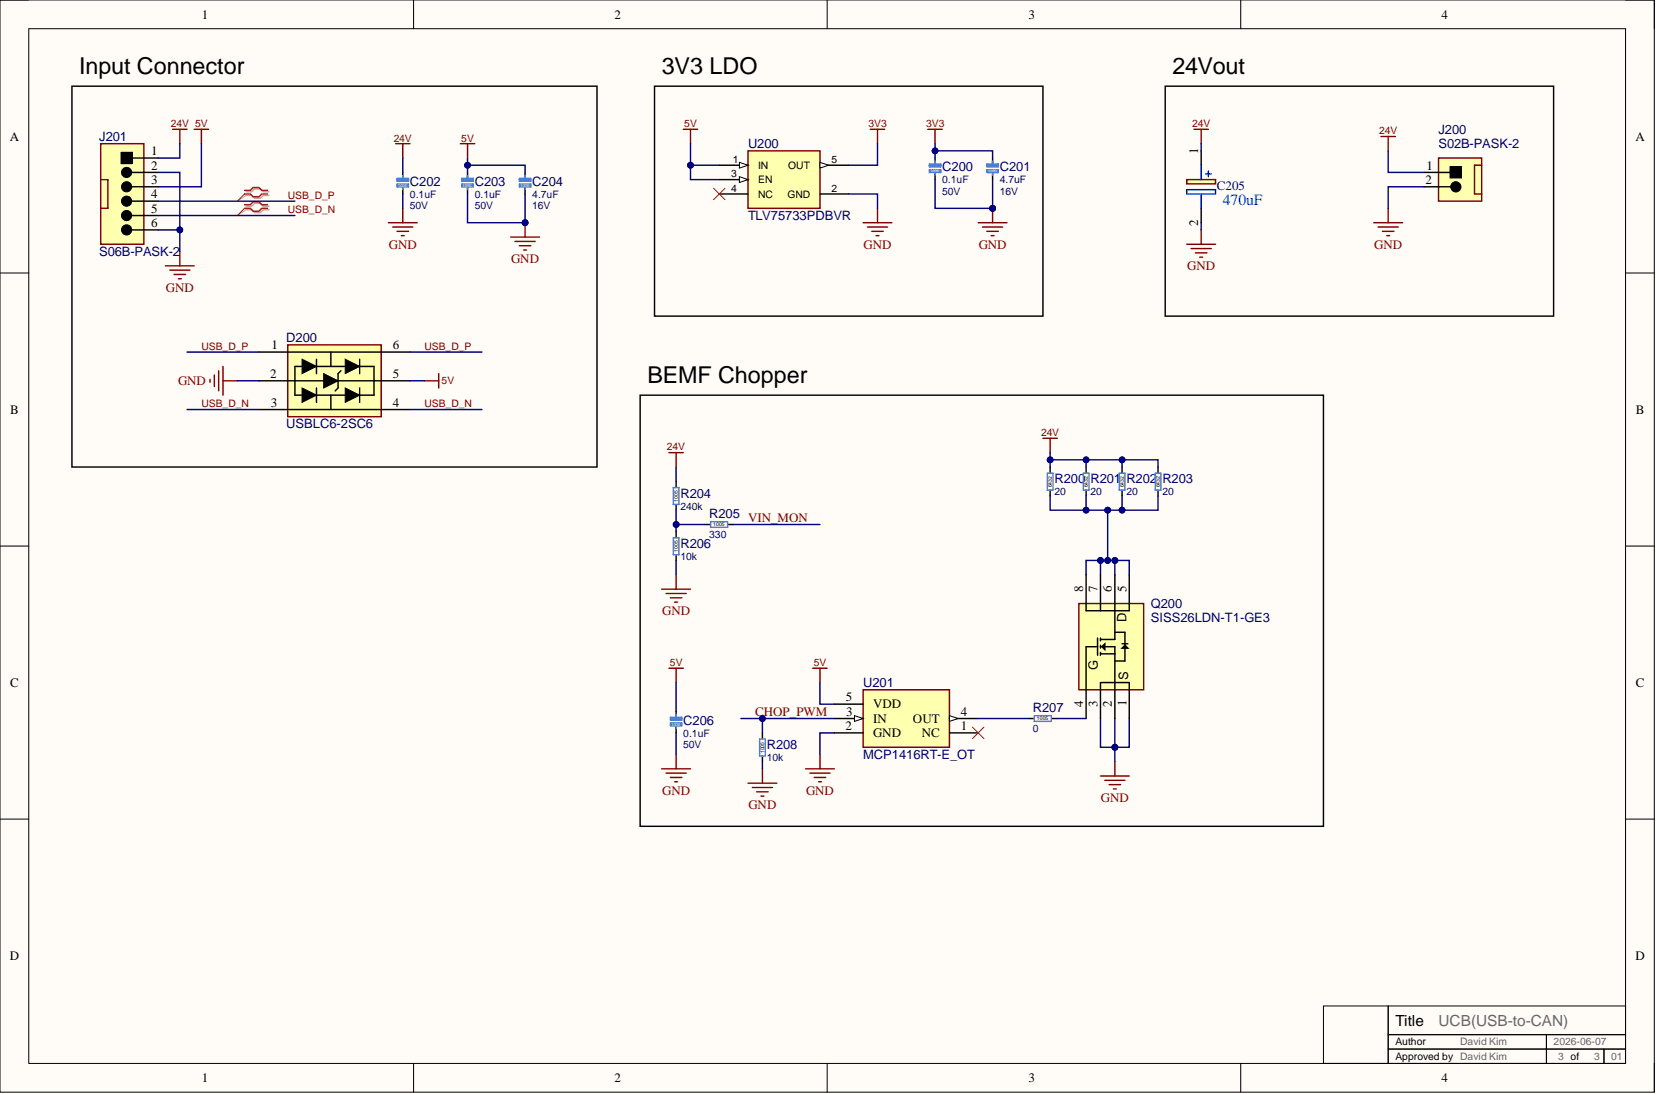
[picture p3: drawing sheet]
<svg xmlns="http://www.w3.org/2000/svg" width="292mm" height="193mm" viewBox="0 0 292 193" stroke-linecap="round" stroke-linejoin="round" font-family="sans-serif">
<defs><g id="words">
<g font-size="4.1">
<text x="14" y="13.1">Input Connector</text>
<text x="116.7" y="13.1">3V3 LDO</text>
<text x="206.8" y="13.1">24Vout</text>
<text x="114.2" y="67.6">BEMF Chopper</text>
</g>
<text font-size="2.7" fill="#00f" x="215.7" y="36.2">470uF</text>
<text font-size="2.7" x="246.1" y="180.9">Title</text>
<text font-size="2.7" fill="#666" x="253.7" y="180.9">UCB(USB-to-CAN)</text>
<g font-size="2.3">
<text x="35.6" y="3.3">1</text>
<text x="108.4" y="3.3">2</text>
<text x="181.4" y="3.3">3</text>
<text x="254.2" y="3.3">4</text>
<text x="1.7" y="24.8">A</text>
<text x="26.6" y="27.4">1</text>
<text x="26.6" y="29.9">2</text>
<text x="211.4" y="27.1" transform="rotate(-90 211.4 27.1)">1</text>
<text x="251.6" y="29.9">1</text>
<text x="288.5" y="24.8">A</text>
<text x="26.6" y="32.4">3</text>
<text x="26.6" y="35">4</text>
<text x="251.4" y="32.4">2</text>
<text x="26.6" y="37.5">5</text>
<text x="26.6" y="40">6</text>
<text x="211.4" y="39.8" transform="rotate(-90 211.4 39.8)">2</text>
<text x="47.9" y="61.6">1</text>
<text x="69.3" y="61.6">6</text>
<text x="47.7" y="66.7">2</text>
<text x="47.7" y="71.7">3</text>
<text x="69.3" y="66.7">5</text>
<text x="69.3" y="71.7">4</text>
<text x="1.8" y="73">B</text>
<text x="288.5" y="73">B</text>
<text x="191.1" y="104.4" transform="rotate(-90 191.1 104.4)">8</text>
<text x="193.6" y="104.4" transform="rotate(-90 193.6 104.4)">7</text>
<text x="196.1" y="104.4" transform="rotate(-90 196.1 104.4)">6</text>
<text x="198.7" y="104.4" transform="rotate(-90 198.7 104.4)">5</text>
<text x="198.7" y="109.8" transform="rotate(-90 198.7 109.8)">D</text>
<text x="193.6" y="118.1" transform="rotate(-90 193.6 118.1)">G</text>
<text x="199" y="119.9" transform="rotate(-90 199 119.9)">S</text>
<text x="1.8" y="121.2">C</text>
<text x="149.2" y="123.7">5</text>
<text x="154" y="125">VDD</text>
<text x="191.1" y="124.8" transform="rotate(-90 191.1 124.8)">4</text>
<text x="193.6" y="124.7" transform="rotate(-90 193.6 124.7)">3</text>
<text x="196.1" y="124.8" transform="rotate(-90 196.1 124.8)">2</text>
<text x="198.7" y="124.5" transform="rotate(-90 198.7 124.5)">1</text>
<text x="288.5" y="121.2">C</text>
<text x="149.2" y="128.8">2</text>
<text x="149.2" y="126.2">3</text>
<text x="154" y="130">GND</text>
<text x="154" y="127.5">IN</text>
<text x="161" y="127.5">OUT</text>
<text x="162.6" y="130">NC</text>
<text x="169.5" y="128.8">1</text>
<text x="169.5" y="126.2">4</text>
<text x="1.7" y="169.3">D</text>
<text x="288.5" y="169.3">D</text>
<text x="35.6" y="190.9">1</text>
<text x="108.4" y="190.9">2</text>
<text x="181.4" y="190.9">3</text>
<text x="254.2" y="190.9">4</text>
</g>
<g font-size="2.3" fill="#000080">
<text x="253.7" y="23.6">J200</text>
<text x="17.5" y="24.9">J201</text>
<text x="131.9" y="26.1">U200</text>
<text x="253.7" y="26.1">S02B-PASK-2</text>
<text x="72.3" y="32.8">C202</text>
<text x="83.7" y="32.8">C203</text>
<text x="93.9" y="32.8">C204</text>
<text x="166.2" y="30.2">C200</text>
<text x="176.4" y="30.2">C201</text>
<text x="214.7" y="33.5">C205</text>
<text x="131.9" y="38.8">TLV75733PDBVR</text>
<text x="17.5" y="45.2">S06B-PASK-2</text>
<text x="50.5" y="60.4">D200</text>
<text x="50.5" y="75.6">USBLC6-2SC6</text>
<text x="120" y="87.8">R204</text>
<text x="186" y="85.3">R200</text>
<text x="192.3" y="85.3">R201</text>
<text x="198.7" y="85.3">R202</text>
<text x="205" y="85.3">R203</text>
<text x="125.1" y="91.3">R205</text>
<text x="120" y="96.7">R206</text>
<text x="203" y="107.3">Q200</text>
<text x="203" y="109.8">SISS26LDN-T1-GE3</text>
<text x="152.2" y="121.2">U201</text>
<text x="182.2" y="125.5">R207</text>
<text x="120.5" y="127.8">C206</text>
<text x="135.2" y="132.1">R208</text>
<text x="152.2" y="133.9">MCP1416RT-E_OT</text>
</g>
<g font-size="2.3" fill="#800000">
<text x="68.6" y="43.8">GND</text>
<text x="90.2" y="46.4">GND</text>
<text x="152.3" y="43.8">GND</text>
<text x="172.6" y="43.8">GND</text>
<text x="209.4" y="47.6">GND</text>
<text x="242.4" y="43.8">GND</text>
<text x="29.3" y="51.5">GND</text>
<text x="31.4" y="67.9">GND</text>
<text x="131.9" y="92">VIN_MON</text>
<text x="116.8" y="108.5">GND</text>
<text x="133.2" y="126.2">CHOP_PWM</text>
<text x="116.8" y="140.2">GND</text>
<text x="132" y="142.7">GND</text>
<text x="142.2" y="140.2">GND</text>
<text x="194.2" y="141.4">GND</text>
</g>
<g font-size="1.8" fill="#800000">
<text x="30.1" y="22.4">24V 5V</text>
<text x="120.7" y="22.4">5V</text>
<text x="153.2" y="22.4">3V3</text>
<text x="163.4" y="22.4">3V3</text>
<text x="210.3" y="22.4">24V</text>
<text x="243.3" y="23.7">24V</text>
<text x="69.4" y="25">24V</text>
<text x="81.4" y="25">5V</text>
<text x="50.7" y="35.1">USB_D_P</text>
<text x="50.7" y="37.6">USB_D_N</text>
<text x="35.5" y="61.7">USB_D_P</text>
<text x="74.9" y="61.7">USB_D_P</text>
<text x="35.5" y="71.9">USB_D_N</text>
<text x="74.9" y="71.9">USB_D_N</text>
<text x="77.9" y="67.8">5V</text>
<text x="183.6" y="76.9">24V</text>
<text x="117.7" y="79.5">24V</text>
<text x="118.2" y="117.5">5V</text>
<text x="143.5" y="117.5">5V</text>
</g>
<g font-size="1.8">
<text x="129.2" y="28.8">1</text>
<text x="133.7" y="29.8">IN</text>
<text x="139.1" y="29.8">OUT</text>
<text x="146.7" y="28.8">5</text>
<text x="129" y="31.3">3</text>
<text x="129" y="33.8">4</text>
<text x="133.7" y="32.3">EN</text>
<text x="133.7" y="34.8">NC</text>
<text x="138.9" y="34.8">GND</text>
<text x="146.7" y="33.8">2</text>
<text x="246.1" y="184.4">Author</text>
<text x="246.1" y="186.9">Approved by David Kim</text>
</g>
<g font-size="1.8" fill="#000080">
<text x="72.3" y="34.9">0.1uF</text>
<text x="83.7" y="34.9">0.1uF</text>
<text x="93.9" y="34.9">4.7uF</text>
<text x="166.2" y="32.4">0.1uF</text>
<text x="166.2" y="34.4">50V</text>
<text x="176.4" y="32.4">4.7uF</text>
<text x="176.4" y="34.4">16V</text>
<text x="72.3" y="36.9">50V</text>
<text x="83.7" y="36.9">50V</text>
<text x="93.9" y="36.9">16V</text>
<text x="120" y="89.9">240k</text>
<text x="186" y="87.4">20</text>
<text x="192.3" y="87.4">20</text>
<text x="198.7" y="87.4">20</text>
<text x="205" y="87.4">20</text>
<text x="125.1" y="94.9">330</text>
<text x="120" y="98.8">10k</text>
<text x="120.5" y="130">0.1uF</text>
<text x="120.5" y="132">50V</text>
<text x="182.2" y="129.1">0</text>
<text x="135.2" y="134.3">10k</text>
</g>
<g font-size="1.8" fill="#666">
<text x="257.5" y="184.4">David Kim</text>
<text x="274" y="184.4">2026-06-07</text>
<text x="274.8" y="186.9">3 of</text>
<text x="281.2" y="186.9">3</text>
<text x="284.2" y="186.9">01</text>
</g>
<g font-size=".9">
<text x="119.6" y="88.5" transform="rotate(-90 119.6 88.5)">1005</text>
<text x="185.5" y="86" transform="rotate(-90 185.5 86)">6432</text>
<text x="191.9" y="86" transform="rotate(-90 191.9 86)">6432</text>
<text x="198.2" y="86" transform="rotate(-90 198.2 86)">6432</text>
<text x="204.6" y="86" transform="rotate(-90 204.6 86)">6432</text>
<text x="125.8" y="92.8">1005</text>
<text x="119.6" y="97.4" transform="rotate(-90 119.6 97.4)">1005</text>
<text x="182.9" y="127">1005</text>
<text x="134.8" y="132.9" transform="rotate(-90 134.8 132.9)">1005</text>
</g>
<g font-size=".7" fill="#fff">
<text x="70.2" y="32.9">1005</text>
<text x="81.7" y="32.9">1005</text>
<text x="91.8" y="32.9">1005</text>
<text x="164.1" y="30.4">1005</text>
<text x="174.3" y="30.4">1005</text>
<text x="118.5" y="128">1005</text>
</g>
</g></defs>
<path d="M0 0h291.8v192.6h-291.8z" fill-rule="evenodd" fill="#fffcf8"/>
<path d="M0 0h291.8v192.6h-291.8z" fill="none" stroke="#000" stroke-width=".18"/>
<path d="M5.1 5.1h281.6v182.5h-281.6z" fill-rule="evenodd" fill="#fffcf8"/>
<g fill="none" stroke="#000" stroke-width=".18">
<path d="M0 0h5.1M73 0v5.1M145.9 0v5.1M218.9 0v5.1M286.7 0h5.1v5.1M5.1 5.1h281.6v182.5h-281.6zM0 48.2h5.1M286.7 48.2h5.1M0 96.3h5.1M286.7 96.3h5.1M0 144.5h5.1M286.7 144.5h5.1"/>
<path d="M233.4 177.4h11.5v10.2h-11.5zM244.9 177.4h41.8v5.1h-41.8zM73 187.6v5M145.9 187.6v5M218.9 187.6v5M244.9 185h27.9v2.6h-27.9zM244.9 182.5h27.9v2.5h-27.9zM272.8 185h10.1v2.6h-10.1zM272.8 182.5h13.9v2.5h-13.9zM282.9 185h3.8v2.6h-3.8zM291.8 187.6v5"/>
</g>
<path d="M131.9 26.6h12.7v10.1h-12.7z" fill-rule="evenodd" fill="#ffffb0"/>
<path d="M131.9 26.6h12.7v10.1h-12.7z" fill="none" stroke="#800000" stroke-width=".25"/>
<path d="M126.9 31.7h5" fill="none" stroke="#000" stroke-width=".25"/>
<path d="M130.4 31.2l1.5 .5-1.5 .5z" fill="#f8fcff"/>
<path d="M130.4 31.2l1.5 .5-1.5 .5z" fill="none" stroke="#000" stroke-width=".18"/>
<path d="M126.9 29.1h5" fill="none" stroke="#000" stroke-width=".25"/>
<path d="M130.4 28.6l1.5 .5-1.5 .6z" fill="#f8fcff"/>
<path d="M130.4 28.6l1.5 .5-1.5 .6z" fill="none" stroke="#000" stroke-width=".18"/>
<path d="M126.9 34.2h5M144.6 29.1h5.1" fill="none" stroke="#000" stroke-width=".25"/>
<path d="M144.6 28.6l1.6 .5-1.6 .6z" fill="#f8fcff"/>
<path d="M144.6 28.6l1.6 .5-1.6 .6z" fill="none" stroke="#000" stroke-width=".18"/>
<path d="M144.6 34.2h5.1" fill="none" stroke="#000" stroke-width=".25"/>
<path d="M17.8 25.3h7.6v17.8h-7.6z" fill-rule="evenodd" fill="#ffffb0"/>
<g fill="none" stroke="#800000" stroke-width=".25">
<path d="M17.8 25.3h7.6v17.8h-7.6zM30.4 22.8h2.6M31.7 22.8v2.5M34.3 22.8h2.5M35.5 22.8v2.5M120.5 22.8h2.6M121.8 22.8v2.5M152.2 39.3h5.1M153.5 22.8h2.6M154.8 22.8v2.5M154.8 36.7v2.6M172.5 39.3h5.1"/>
<path d="M175.1 36.7v2.6M210.6 22.8h2.5M211.9 22.8v2.5M243.6 24.1h2.5M244.9 24.1v2.5M29.2 46.9h5.1M29.9 47.6h3.6M30.7 48.4h2M31.5 49.2h.5M31.7 44.4v2.5M153 40h3.6M153.8 40.8h2"/>
<path d="M154.5 41.6h.5M173.3 40h3.6M174.1 40.8h2M174.8 41.6h.5"/>
</g>
<path d="M22.8 27.9h5.1M22.8 30.4h5.1M22.8 32.9h5.1M22.8 35.5h5.1M22.8 38h5.1M164.9 27.9v1M164.9 30.7v1M22.8 40.6h5.1" fill="none" stroke="#000" stroke-width=".25"/>
<path d="M17.8 31.7h1.2v5h-1.2" fill="none" stroke="#600" stroke-width=".25"/>
<g fill="#000">
<circle cx="22.3" cy="30.4" r=".9"/>
<circle cx="22.3" cy="38" r=".9"/>
<circle cx="22.3" cy="32.9" r=".9"/>
<circle cx="22.3" cy="35.5" r=".9"/>
<circle cx="22.3" cy="40.6" r=".9"/>
</g>
<g fill="none" stroke="#000" stroke-width=".18">
<path d="M21.3 26.9h2v2h-2z"/>
<circle cx="22.3" cy="30.4" r=".9"/>
<circle cx="22.3" cy="38" r=".9"/>
<circle cx="22.3" cy="32.9" r=".9"/>
<circle cx="22.3" cy="35.5" r=".9"/>
<circle cx="22.3" cy="40.6" r=".9"/>
</g>
<path d="M21.3 26.9h2v2h-2z" fill-rule="evenodd" fill="#000"/>
<path d="M43.4 33.8h1l.5-.5h1l.5 .5h1M43.4 34.5h1l.5 .5h1l.5-.5h1M43.4 36.4h1l.5-.5h1l.5 .5h1M43.4 37h1l.5 .5h1l.5-.5h1" fill="none" stroke="#d0a19e" stroke-width=".25"/>
<path d="M43.4 34.5l-1.5 1M43.4 37l-1.5 1" fill="none" stroke="#d0a19e" stroke-width=".18"/>
<path d="M43.1 33.6h1.1l.5-.5h1l.5 .5h1M43.1 34.2h1.1l.5 .5h1l.5-.5h1M43.1 36.1h1.1l.5-.5h1l.5 .5h1M43.1 36.7h1.1l.5 .6h1l.5-.6h1" fill="none" stroke="#f00" stroke-width=".25"/>
<path d="M43.1 34.2l-1.2 1.3M43.1 36.7l-1.2 1.3M125.9 33.2l2 2M127.9 33.2l-2 2" fill="none" stroke="#f00" stroke-width=".18"/>
<path d="M163.9 28.9h2v.5h-2zM163.9 29.9h2v.5h-2zM163.9 30.2h2M163.9 29.2h2M164.9 28.4v.5M164.9 30.4v.5" fill="none" stroke="#3c78d8" stroke-width=".25"/>
<circle cx="175.1" cy="36.8" r=".51" fill="#000080"/>
<circle cx="175.1" cy="36.8" r=".51" fill="none" stroke="#000080" stroke-width=".18"/>
<path d="M92.6 39.3v2.5M163.7 22.8h2.5M164.9 22.8v2.5M90.1 41.8h5.1M90.8 42.6h3.6M91.6 43.3h2M92.4 44.1h.5" fill="none" stroke="#800000" stroke-width=".25"/>
<path d="M81.5 31.5h2v.5h-2zM81.5 32.5h2v.5h-2zM81.5 32.7h2M81.5 31.7h2M82.5 31v.5M82.5 33v.5" fill="none" stroke="#3c78d8" stroke-width=".25"/>
<path d="M82.5 30.4v1M82.5 33.2v1" fill="none" stroke="#000" stroke-width=".25"/>
<circle cx="92.6" cy="39.3" r=".51" fill="#000080"/>
<circle cx="92.6" cy="39.3" r=".51" fill="none" stroke="#000080" stroke-width=".18"/>
<path d="M70.1 31.5h1.9v.5h-1.9zM70.1 32.5h1.9v.5h-1.9zM70.1 32.7h1.9M70.1 31.7h1.9M71 31v.5M71 33v.5" fill="none" stroke="#3c78d8" stroke-width=".25"/>
<path d="M71 30.4v1M71 33.2v1" fill="none" stroke="#000" stroke-width=".25"/>
<path d="M68.5 39.3h5.1M69.8 25.3h2.5M71 25.3v2.6M71 36.7v2.6M69.3 40h3.5M70 40.8h2.1M70.8 41.6h.5" fill="none" stroke="#800000" stroke-width=".25"/>
<path d="M209.3 31.7h5.1v.7h-5.1z" fill-rule="evenodd" fill="#ffffb0"/>
<g fill="none" stroke="#800000" stroke-width=".25">
<path d="M81.2 25.3h2.5M82.5 25.3v2.6M209.3 31.7h5.1v.7h-5.1zM242.3 39.3h5.1M244.9 36.7v2.6M209.3 43.1h5.1M210.1 43.8h3.6M210.9 44.6h2M211.6 45.4h.5M211.9 40.6v2.5M243.1 40h3.5M243.8 40.8h2.1"/>
<path d="M244.6 41.6h.5M118 79.8h2.5M119.3 79.8v2.6M116.7 103.9h5.1M117.5 104.7h3.5M118.2 105.4h2.1M119 106.2h.5M119.3 101.4v2.5"/>
</g>
<path d="M211.9 26.6v2.5M211.9 36.7v2.6M119.3 84.9v1M119.3 89v1M119.3 93.8v1M119.3 97.9v1" fill="none" stroke="#000" stroke-width=".25"/>
<path d="M209.3 33.5h5.1v.7h-5.1zM211.9 29.1v2.6M211.9 34.2v2.5M212.6 30.7h1.1M213.1 30.2v1" fill="none" stroke="#00f" stroke-width=".25"/>
<path d="M118.8 86h1v3h-1zM118.8 94.9h1v3h-1z" fill="none" stroke="#4a86e8" stroke-width=".25"/>
<path d="M50.7 60.8h16.5v12.7h-16.5z" fill-rule="evenodd" fill="#ffffb0"/>
<path d="M37 66.9v.5M37.8 66.2v2M38.6 65.4v3.5M39.3 64.6v5.1M39.3 67.2h2.6M50.7 60.8h16.5v12.7h-16.5zM74.9 67.2h2.5M77.4 65.9v2.5" fill="none" stroke="#800000" stroke-width=".25"/>
<g fill="none" stroke="#000" stroke-width=".25">
<path d="M45.7 62.1h26.6M45.7 67.2h26.6M45.7 72.2h26.6M52 64.6h14v5.1h-14zM55.8 63.4v2.5M55.8 68.4v2.6M58.4 62.1v2.5M58.4 69.7v2.5M60.1 65.4l-.5 .5v2.5l-.5 .5M63.4 63.4v2.5M63.4 68.4v2.6M124.3 92.5h1"/>
<path d="M128.4 92.5h1"/>
</g>
<path d="M53.3 63.4l2.5 1.2-2.5 1.3zM53.3 68.4l2.5 1.3-2.5 1.3zM57.1 65.9l2.5 1.3-2.5 1.2zM60.9 63.4l2.5 1.2-2.5 1.3zM60.9 68.4l2.5 1.3-2.5 1.3z" fill="#000"/>
<path d="M53.3 63.4l2.5 1.2-2.5 1.3zM53.3 68.4l2.5 1.3-2.5 1.3zM57.1 65.9l2.5 1.3-2.5 1.2zM60.9 63.4l2.5 1.2-2.5 1.3zM60.9 68.4l2.5 1.3-2.5 1.3z" fill="none" stroke="#000" stroke-width=".18"/>
<path d="M125.3 92h3v1h-3z" fill="none" stroke="#4a86e8" stroke-width=".25"/>
<path d="M253.7 27.9h7.7v7.6h-7.7z" fill-rule="evenodd" fill="#ffffb0"/>
<path d="M253.7 27.9h7.7v7.6h-7.7zM184 77.3h2.5M185.2 77.3v2.5" fill="none" stroke="#800000" stroke-width=".25"/>
<path d="M92.6 30.4v1M92.6 33.2v1M175.1 27.9v1M175.1 30.7v1M251.2 30.4h5.1M251.2 32.9h5.1" fill="none" stroke="#000" stroke-width=".25"/>
<path d="M261.4 29.1h-1.3v5.1h1.3" fill="none" stroke="#600" stroke-width=".25"/>
<circle cx="256.8" cy="33" r=".9" fill="#000"/>
<g fill="none" stroke="#000" stroke-width=".18">
<path d="M255.8 29.4h2v2h-2z"/>
<circle cx="256.8" cy="33" r=".9"/>
</g>
<path d="M255.8 29.4h2v2h-2z" fill-rule="evenodd" fill="#000"/>
<path d="M91.6 31.5h2v.5h-2zM91.6 32.5h2v.5h-2zM91.6 32.7h2M91.6 31.7h2M92.6 31v.5M92.6 33v.5M174.1 28.9h2v.5h-2zM174.1 29.9h2v.5h-2zM174.1 30.2h2M174.1 29.2h2M175.1 28.4v.5M175.1 30.4v.5" fill="none" stroke="#3c78d8" stroke-width=".25"/>
<path d="M152.2 121.7h15.3v10.1h-15.3z" fill-rule="evenodd" fill="#ffffb0"/>
<path d="M152.2 121.7h15.3v10.1h-15.3z" fill="none" stroke="#800000" stroke-width=".25"/>
<path d="M147.2 129.3h5M147.2 126.7h5M167.5 129.3h5" fill="none" stroke="#000" stroke-width=".25"/>
<path d="M150.7 126.2l1.5 .5-1.5 .5z" fill="#f8fcff"/>
<path d="M150.7 126.2l1.5 .5-1.5 .5z" fill="none" stroke="#000" stroke-width=".18"/>
<path d="M167.5 126.7h5" fill="none" stroke="#000" stroke-width=".25"/>
<path d="M167.5 126.2l1.5 .5-1.5 .5z" fill="#f8fcff"/>
<path d="M167.5 126.2l1.5 .5-1.5 .5z" fill="none" stroke="#000" stroke-width=".18"/>
<g fill="none" stroke="#000" stroke-width=".25">
<path d="M12.7 15.2h92.6v67.2h-92.6zM115.5 15.2h68.5v40.6h-68.5zM205.5 15.2h68.5v40.6h-68.5zM112.9 69.7h120.5v76.1h-120.5zM185.2 82.4v1M185.2 86.5v.9M191.6 82.4v1M191.6 86.5v.9M197.9 82.4v1M197.9 86.5v.9M204.3 82.4v1M204.3 86.5v.9"/>
<path d="M119.3 125.5v1M119.3 128.3v1M134.5 129.3v1M134.5 133.3v1M147.2 124.2h5M181.4 126.7h1M185.5 126.7h1"/>
</g>
<path d="M171.5 128.3l2.1 2M173.6 128.3l-2.1 2" fill="none" stroke="#f00" stroke-width=".18"/>
<g fill="none" stroke="#800000" stroke-width=".25">
<path d="M118 117.9h2.5M119.3 117.9v2.5M143.4 117.9h2.5M144.6 117.9v2.5M116.7 135.6h5.1M117.5 136.4h3.5M118.2 137.1h2.1M119 137.9h.5M119.3 133.1v2.5M131.9 138.1h5.1M132.7 138.9h3.6M133.5 139.7h2"/>
<path d="M134.5 135.6v2.5M142.1 135.6h5.1M142.9 136.4h3.5M143.6 137.1h2M144.4 137.9h.5M144.6 133.1v2.5M194.1 136.9h5.1M194.9 137.6h3.5M195.6 138.4h2.1M196.4 139.2h.5M196.6 134.3v2.6M134.2 140.4h.5"/>
</g>
<path d="M118.3 126.5h2v.5h-2zM118.3 127.5h2v.5h-2zM118.3 127.8h2M118.3 126.8h2M119.3 126v.5M119.3 128v.5" fill="none" stroke="#3c78d8" stroke-width=".25"/>
<path d="M184.7 83.5h1v3h-1zM191.1 83.5h1v3h-1zM197.4 83.5h1v3h-1zM203.8 83.5h1v3h-1zM134 130.4h1v2.9h-1zM182.4 126.2h3v1h-3z" fill="none" stroke="#4a86e8" stroke-width=".25"/>
<path d="M31.7 25.3v2.6h-3.8M35.5 25.3v7.6h-7.6M27.9 40.6h3.8v3.8" fill="none" stroke="#000080" stroke-width=".25"/>
<circle cx="31.7" cy="40.6" r=".51" fill="#000080"/>
<circle cx="31.7" cy="40.6" r=".51" fill="none" stroke="#000080" stroke-width=".18"/>
<path d="M27.9 30.4h3.8v10.2" fill="none" stroke="#000080" stroke-width=".25"/>
<circle cx="31.7" cy="40.6" r=".51" fill="#000080"/>
<circle cx="31.7" cy="40.6" r=".51" fill="none" stroke="#000080" stroke-width=".18"/>
<path d="M27.9 35.5h24.1M27.9 38h24.1M121.8 25.3v3.8M149.7 34.2h5.1v2.5M154.8 25.3v3.8h-5.1M244.9 26.6v3.8h6.3M251.2 32.9h-6.3v3.8" fill="none" stroke="#000080" stroke-width=".25"/>
<circle cx="121.8" cy="29.1" r=".51" fill="#000080"/>
<circle cx="121.8" cy="29.1" r=".51" fill="none" stroke="#000080" stroke-width=".18"/>
<path d="M126.9 29.1h-5.1v2.6h5.1" fill="none" stroke="#000080" stroke-width=".25"/>
<circle cx="121.8" cy="29.1" r=".51" fill="#000080"/>
<circle cx="121.8" cy="29.1" r=".51" fill="none" stroke="#000080" stroke-width=".18"/>
<path d="M164.9 31.7v5h10.2" fill="none" stroke="#000080" stroke-width=".25"/>
<circle cx="175.1" cy="36.8" r=".51" fill="#000080"/>
<circle cx="175.1" cy="36.8" r=".51" fill="none" stroke="#000080" stroke-width=".18"/>
<path d="M164.9 25.3v2.6" fill="none" stroke="#000080" stroke-width=".25"/>
<circle cx="164.9" cy="26.6" r=".51" fill="#000080"/>
<circle cx="164.9" cy="26.6" r=".51" fill="none" stroke="#000080" stroke-width=".18"/>
<path d="M82.5 34.2v5.1h10.1" fill="none" stroke="#000080" stroke-width=".25"/>
<circle cx="92.6" cy="39.3" r=".51" fill="#000080"/>
<circle cx="92.6" cy="39.3" r=".51" fill="none" stroke="#000080" stroke-width=".18"/>
<path d="M82.5 27.9v2.5" fill="none" stroke="#000080" stroke-width=".25"/>
<circle cx="82.5" cy="29.1" r=".51" fill="#000080"/>
<circle cx="82.5" cy="29.1" r=".51" fill="none" stroke="#000080" stroke-width=".18"/>
<path d="M71 27.9v2.5M71 34.2v2.5M33 62.1h12.7M33 72.2h12.7M41.9 67.2h3.8M72.3 62.1h12.7M72.3 72.2h12.7M72.3 67.2h2.6M119.3 82.4v2.5M119.3 90v2.5M119.3 98.9v2.5" fill="none" stroke="#000080" stroke-width=".25"/>
<circle cx="119.3" cy="92.5" r=".51" fill="#000080"/>
<circle cx="119.3" cy="92.5" r=".51" fill="none" stroke="#000080" stroke-width=".18"/>
<path d="M124.3 92.5h-5v1.3" fill="none" stroke="#000080" stroke-width=".25"/>
<circle cx="119.3" cy="92.5" r=".51" fill="#000080"/>
<circle cx="119.3" cy="92.5" r=".51" fill="none" stroke="#000080" stroke-width=".18"/>
<path d="M82.5 29.1h10.1v1.3M129.4 92.5h15.2" fill="none" stroke="#000080" stroke-width=".25"/>
<circle cx="82.5" cy="29.1" r=".51" fill="#000080"/>
<circle cx="82.5" cy="29.1" r=".51" fill="none" stroke="#000080" stroke-width=".18"/>
<path d="M92.6 34.2v5.1" fill="none" stroke="#000080" stroke-width=".25"/>
<circle cx="92.6" cy="39.3" r=".51" fill="#000080"/>
<circle cx="92.6" cy="39.3" r=".51" fill="none" stroke="#000080" stroke-width=".18"/>
<path d="M164.9 26.6h10.2v1.3" fill="none" stroke="#000080" stroke-width=".25"/>
<circle cx="164.9" cy="26.6" r=".51" fill="#000080"/>
<circle cx="164.9" cy="26.6" r=".51" fill="none" stroke="#000080" stroke-width=".18"/>
<path d="M175.1 31.7v5" fill="none" stroke="#000080" stroke-width=".25"/>
<circle cx="175.1" cy="36.8" r=".51" fill="#000080"/>
<circle cx="175.1" cy="36.8" r=".51" fill="none" stroke="#000080" stroke-width=".18"/>
<path d="M130.7 126.7h16.5" fill="none" stroke="#000080" stroke-width=".25"/>
<circle cx="134.5" cy="126.7" r=".51" fill="#000080"/>
<circle cx="134.5" cy="126.7" r=".51" fill="none" stroke="#000080" stroke-width=".18"/>
<path d="M119.3 120.4v5.1M119.3 129.3v3.8M144.6 120.4v3.8h2.6M147.2 129.3h-2.6v3.8M172.5 126.7h8.9M186.5 126.7h5.1M196.6 126.7v5.1" fill="none" stroke="#000080" stroke-width=".25"/>
<circle cx="196.6" cy="131.8" r=".51" fill="#000080"/>
<circle cx="196.6" cy="131.8" r=".51" fill="none" stroke="#000080" stroke-width=".18"/>
<path d="M194.1 126.7v5.1h5.1v-5.1" fill="none" stroke="#000080" stroke-width=".25"/>
<circle cx="196.6" cy="131.8" r=".51" fill="#000080"/>
<circle cx="196.6" cy="131.8" r=".51" fill="none" stroke="#000080" stroke-width=".18"/>
<path d="M196.6 131.8v2.5" fill="none" stroke="#000080" stroke-width=".25"/>
<circle cx="196.6" cy="131.8" r=".51" fill="#000080"/>
<circle cx="196.6" cy="131.8" r=".51" fill="none" stroke="#000080" stroke-width=".18"/>
<path d="M196.6 98.9v2.5" fill="none" stroke="#000080" stroke-width=".25"/>
<circle cx="196.6" cy="98.9" r=".51" fill="#000080"/>
<circle cx="196.6" cy="98.9" r=".51" fill="none" stroke="#000080" stroke-width=".18"/>
<path d="M194.1 98.9v2.5" fill="none" stroke="#000080" stroke-width=".25"/>
<circle cx="194.1" cy="98.9" r=".51" fill="#000080"/>
<circle cx="194.1" cy="98.9" r=".51" fill="none" stroke="#000080" stroke-width=".18"/>
<path d="M191.6 101.4v-2.5h7.6v2.5" fill="none" stroke="#000080" stroke-width=".25"/>
<circle cx="194.1" cy="98.9" r=".51" fill="#000080"/>
<circle cx="194.1" cy="98.9" r=".51" fill="none" stroke="#000080" stroke-width=".18"/>
<circle cx="195.4" cy="98.9" r=".51" fill="#000080"/>
<circle cx="195.4" cy="98.9" r=".51" fill="none" stroke="#000080" stroke-width=".18"/>
<circle cx="196.6" cy="98.9" r=".51" fill="#000080"/>
<circle cx="196.6" cy="98.9" r=".51" fill="none" stroke="#000080" stroke-width=".18"/>
<path d="M185.2 79.8v2.6" fill="none" stroke="#000080" stroke-width=".25"/>
<circle cx="185.2" cy="81.1" r=".51" fill="#000080"/>
<circle cx="185.2" cy="81.1" r=".51" fill="none" stroke="#000080" stroke-width=".18"/>
<path d="M185.2 81.1h19.1v1.3" fill="none" stroke="#000080" stroke-width=".25"/>
<circle cx="185.2" cy="81.1" r=".51" fill="#000080"/>
<circle cx="185.2" cy="81.1" r=".51" fill="none" stroke="#000080" stroke-width=".18"/>
<circle cx="191.6" cy="81.1" r=".51" fill="#000080"/>
<circle cx="191.6" cy="81.1" r=".51" fill="none" stroke="#000080" stroke-width=".18"/>
<circle cx="197.9" cy="81.1" r=".51" fill="#000080"/>
<circle cx="197.9" cy="81.1" r=".51" fill="none" stroke="#000080" stroke-width=".18"/>
<path d="M191.6 81.1v1.3" fill="none" stroke="#000080" stroke-width=".25"/>
<circle cx="191.6" cy="81.1" r=".51" fill="#000080"/>
<circle cx="191.6" cy="81.1" r=".51" fill="none" stroke="#000080" stroke-width=".18"/>
<path d="M197.9 81.1v1.3" fill="none" stroke="#000080" stroke-width=".25"/>
<circle cx="197.9" cy="81.1" r=".51" fill="#000080"/>
<circle cx="197.9" cy="81.1" r=".51" fill="none" stroke="#000080" stroke-width=".18"/>
<path d="M185.2 87.4v2.6h19.1v-2.6" fill="none" stroke="#000080" stroke-width=".25"/>
<circle cx="191.6" cy="90" r=".51" fill="#000080"/>
<circle cx="191.6" cy="90" r=".51" fill="none" stroke="#000080" stroke-width=".18"/>
<circle cx="195.4" cy="90" r=".51" fill="#000080"/>
<circle cx="195.4" cy="90" r=".51" fill="none" stroke="#000080" stroke-width=".18"/>
<circle cx="197.9" cy="90" r=".51" fill="#000080"/>
<circle cx="197.9" cy="90" r=".51" fill="none" stroke="#000080" stroke-width=".18"/>
<path d="M191.6 87.4v2.6" fill="none" stroke="#000080" stroke-width=".25"/>
<circle cx="191.6" cy="90" r=".51" fill="#000080"/>
<circle cx="191.6" cy="90" r=".51" fill="none" stroke="#000080" stroke-width=".18"/>
<path d="M197.9 87.4v2.6" fill="none" stroke="#000080" stroke-width=".25"/>
<circle cx="197.9" cy="90" r=".51" fill="#000080"/>
<circle cx="197.9" cy="90" r=".51" fill="none" stroke="#000080" stroke-width=".18"/>
<path d="M195.4 90v8.9" fill="none" stroke="#000080" stroke-width=".25"/>
<circle cx="195.4" cy="98.9" r=".51" fill="#000080"/>
<circle cx="195.4" cy="98.9" r=".51" fill="none" stroke="#000080" stroke-width=".18"/>
<circle cx="195.4" cy="90" r=".51" fill="#000080"/>
<circle cx="195.4" cy="90" r=".51" fill="none" stroke="#000080" stroke-width=".18"/>
<path d="M211.9 25.3v1.3M211.9 39.3v1.3M134.5 126.7v2.6" fill="none" stroke="#000080" stroke-width=".25"/>
<circle cx="134.5" cy="126.7" r=".51" fill="#000080"/>
<circle cx="134.5" cy="126.7" r=".51" fill="none" stroke="#000080" stroke-width=".18"/>
<path d="M134.5 134.3v1.3" fill="none" stroke="#000080" stroke-width=".25"/>
<path d="M190.3 106.5h11.4v15.2h-11.4z" fill-rule="evenodd" fill="#ffffb0"/>
<path d="M190.3 106.5h11.4v15.2h-11.4z" fill="none" stroke="#800000" stroke-width=".25"/>
<g fill="none" stroke="#000" stroke-width=".25">
<path d="M191.6 101.4v6.3h7.6v-6.3M193.6 114.1h-2v12.6M193.6 112.5v3.1M194.1 114.1h2.5v12.6M194.1 101.4v6.3M194.1 112.5v.6M194.1 113.8v.5M194.1 115.1v.5M194.1 115.3h2.5M194.4 114.1l.5-.5v1zM196.6 101.4v11.4h-2.5M196.6 111.5h1.8v5.1h-1.8"/>
<path d="M197.9 114.3l.5-.5 .5 .5zM197.9 113.6h1M194.1 126.7v-6.3h5.1v6.3"/>
</g>
<path d="M194.4 114.1l.5-.5v1zM197.9 114.3l.5-.5 .5 .5z" fill="#000"/>
<use href="#words"/>
</svg>
